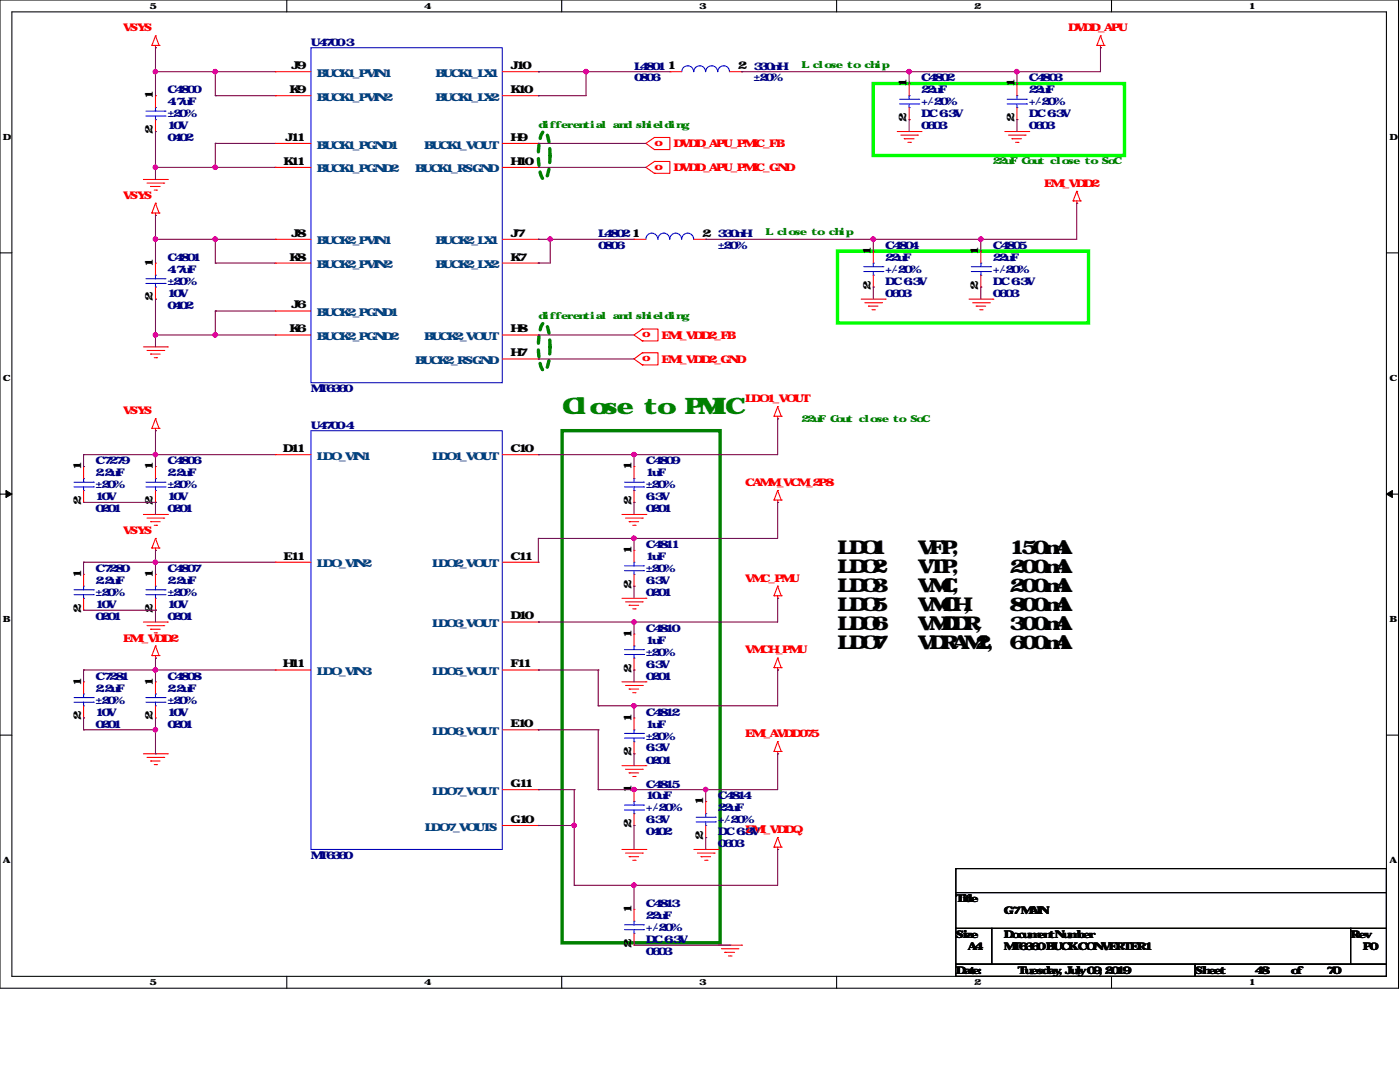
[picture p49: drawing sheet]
<svg xmlns="http://www.w3.org/2000/svg" width="279mm" height="216mm" viewBox="0 0 279 216" stroke-linecap="round" stroke-linejoin="round" font-family="sans-serif">
<defs><g id="words">
<g font-size="4.5" fill="#008000">
<text x="112.2" y="82.5">Close to PM</text>
<text x="142" y="82.5">IC</text>
</g>
<g font-size="3.8">
<text x="167.1" y="110.5">LDO1</text>
<text x="183.2" y="110.5">VFP,</text>
<text x="201.5" y="110.5">150m</text>
<text x="210.7" y="110.5">A</text>
<text x="167.1" y="114.3">LDO2</text>
<text x="167.1" y="118.2">LDO3</text>
<text x="183.2" y="114.3">VTP,</text>
<text x="183.2" y="118.2">VMC,</text>
<text x="201.5" y="114.3">200m</text>
<text x="201.5" y="118.2">200m</text>
<text x="210.7" y="114.3">A</text>
<text x="210.7" y="118.2">A</text>
<text x="167.1" y="122">LDO5</text>
<text x="167.1" y="125.8">LDO6</text>
<text x="183.2" y="122">VMCH,</text>
<text x="183.2" y="125.8">VMDDR,</text>
<text x="201.5" y="122">800m</text>
<text x="201.5" y="125.8">300m</text>
<text x="210.7" y="122">A</text>
<text x="210.7" y="125.8">A</text>
<text x="167.1" y="129.6">LDO7</text>
<text x="183.2" y="129.6">VDRAM2, 600m</text>
<text x="210.7" y="129.6">A</text>
</g>
<g font-size="2.2">
<text x="58.1" y="13.8">J9</text>
<text x="101.9" y="13.8">J10</text>
<text x="133.2" y="13.8">1</text>
<text x="147.3" y="13.8">2</text>
<text x="180.9" y="17.4" transform="rotate(-90 180.9 17.4)">1</text>
<text x="202.4" y="17.4" transform="rotate(-90 202.4 17.4)">1</text>
<text x="30.5" y="19.8" transform="rotate(-90 30.5 19.8)">1</text>
<text x="57.8" y="18.6">K9</text>
<text x="101.9" y="18.6">K10</text>
<text x="30.5" y="26.8" transform="rotate(-90 30.5 26.8)">2</text>
<text x="56.9" y="28.1">J11</text>
<text x="101.9" y="28.1">H9</text>
<text x="180.9" y="24.3" transform="rotate(-90 180.9 24.3)">2</text>
<text x="202.4" y="24.3" transform="rotate(-90 202.4 24.3)">2</text>
<text x="56.6" y="32.9">K11</text>
<text x="101.9" y="32.9">H10</text>
<text x="58.1" y="47.2">J8</text>
<text x="101.9" y="47.2">J7</text>
<text x="126.1" y="47.2">1</text>
<text x="140.1" y="47.2">2</text>
<text x="30.5" y="53.3" transform="rotate(-90 30.5 53.3)">1</text>
<text x="57.8" y="52">K8</text>
<text x="101.9" y="52">K7</text>
<text x="173.8" y="50.8" transform="rotate(-90 173.8 50.8)">1</text>
<text x="195.2" y="50.8" transform="rotate(-90 195.2 50.8)">1</text>
<text x="173.8" y="57.8" transform="rotate(-90 173.8 57.8)">2</text>
<text x="195.2" y="57.8" transform="rotate(-90 195.2 57.8)">2</text>
<text x="30.5" y="60.2" transform="rotate(-90 30.5 60.2)">2</text>
<text x="58.1" y="61.6">J6</text>
<text x="57.8" y="66.3">K6</text>
<text x="101.9" y="66.3">H8</text>
<text x="101.9" y="71.1">H7</text>
<text x="16.2" y="93.9" transform="rotate(-90 16.2 93.9)">1</text>
<text x="30.5" y="93.9" transform="rotate(-90 30.5 93.9)">1</text>
<text x="56.5" y="90.2">D11</text>
<text x="101.9" y="90.2">C10</text>
<text x="126" y="93.9" transform="rotate(-90 126 93.9)">1</text>
<text x="16.2" y="100.8" transform="rotate(-90 16.2 100.8)">2</text>
<text x="30.5" y="100.8" transform="rotate(-90 30.5 100.8)">2</text>
<text x="126" y="100.8" transform="rotate(-90 126 100.8)">2</text>
<text x="56.6" y="111.7">E11</text>
<text x="101.9" y="111.7">C11</text>
<text x="126" y="110.5" transform="rotate(-90 126 110.5)">1</text>
<text x="16.2" y="115.3" transform="rotate(-90 16.2 115.3)">1</text>
<text x="30.5" y="115.3" transform="rotate(-90 30.5 115.3)">1</text>
<text x="126" y="117.5" transform="rotate(-90 126 117.5)">2</text>
<text x="16.2" y="122.3" transform="rotate(-90 16.2 122.3)">2</text>
<text x="30.5" y="122.3" transform="rotate(-90 30.5 122.3)">2</text>
<text x="101.9" y="123.6">D10</text>
<text x="126" y="127.3" transform="rotate(-90 126 127.3)">1</text>
<text x="16.2" y="136.8" transform="rotate(-90 16.2 136.8)">1</text>
<text x="30.5" y="136.8" transform="rotate(-90 30.5 136.8)">1</text>
<text x="56.5" y="133.2">H11</text>
<text x="101.9" y="133.2">F11</text>
<text x="126" y="134.2" transform="rotate(-90 126 134.2)">2</text>
<text x="16.2" y="143.7" transform="rotate(-90 16.2 143.7)">2</text>
<text x="30.5" y="143.7" transform="rotate(-90 30.5 143.7)">2</text>
<text x="126" y="144" transform="rotate(-90 126 144)">1</text>
<text x="101.9" y="145.1">E10</text>
<text x="126" y="150.9" transform="rotate(-90 126 150.9)">2</text>
<text x="101.9" y="157.1">G11</text>
<text x="126" y="158.3" transform="rotate(-90 126 158.3)">1</text>
<text x="140.3" y="160.7" transform="rotate(-90 140.3 160.7)">1</text>
<text x="101.9" y="164.2">G10</text>
<text x="126" y="165.2" transform="rotate(-90 126 165.2)">2</text>
<text x="140.3" y="167.6" transform="rotate(-90 140.3 167.6)">2</text>
<text x="126" y="182.2" transform="rotate(-90 126 182.2)">1</text>
<text x="126" y="189.1" transform="rotate(-90 126 189.1)">2</text>
</g>
<g font-size="2.2" fill="#004080">
<text x="63.2" y="15.3">BUCK1_PVIN1</text>
<text x="86.9" y="15.3">BUCK1_LX1</text>
<text x="63.2" y="20.1">BUCK1_PVIN2</text>
<text x="86.9" y="20.1">BUCK1_LX2</text>
<text x="63.2" y="29.6">BUCK1_PGND1</text>
<text x="84.7" y="29.6">BUCK1_VOUT</text>
<text x="63.2" y="34.4">BUCK1_PGND2</text>
<text x="82.8" y="34.4">BUCK1_RSGND</text>
<text x="63.2" y="53.5">BUCK2_PVIN2</text>
<text x="63.2" y="48.8">BUCK2_PVIN1</text>
<text x="86.9" y="48.8">BUCK2_LX1</text>
<text x="86.9" y="53.5">BUCK2_LX2</text>
<text x="63.2" y="63.1">BUCK2_PGND1</text>
<text x="63.2" y="67.9">BUCK2_PGND2</text>
<text x="84.7" y="67.9">BUCK2_VOUT</text>
<text x="82.8" y="72.6">BUCK2_RSGND</text>
<text x="63.2" y="91.7">LDO_VIN1</text>
<text x="86.2" y="91.7">LDO1_VOUT</text>
<text x="63.2" y="113.2">LDO_VIN2</text>
<text x="86.2" y="113.2">LDO2_VOUT</text>
<text x="86.2" y="125.1">LDO3_VOUT</text>
<text x="63.2" y="134.7">LDO_VIN3</text>
<text x="86.2" y="134.7">LDO5_VOUT</text>
<text x="86.2" y="146.6">LDO6_VOUT</text>
<text x="86.2" y="158.6">LDO7_VOUT</text>
<text x="84.8" y="165.7">LDO7_VOUTS</text>
</g>
<g font-size="2.1" fill="#f00">
<text x="24.6" y="6.2">VSYS</text>
<text x="213.2" y="6.2">DVDD_APU</text>
<text x="130.6" y="29.1">o</text>
<text x="134.4" y="29.4">DVDD_APU_PMIC_FB</text>
<text x="130.6" y="33.9">o</text>
<text x="134.4" y="34.2">DVDD_APU_PMIC_GND</text>
<text x="24.6" y="39.7">VSYS</text>
<text x="208.4" y="37.3">EMI_VDD2</text>
<text x="128.2" y="67.3">o</text>
<text x="132" y="67.6">EMI_VDD2_FB</text>
<text x="128.2" y="72.1">o</text>
<text x="132" y="72.3">EMI_VDD2_GND</text>
<text x="24.6" y="82.6">VSYS</text>
<text x="148.7" y="80.3">LDO1_VOUT</text>
<text x="148.7" y="96.9">CAMM_VCM_2P8</text>
<text x="24.6" y="106.5">VSYS</text>
<text x="148.7" y="116.1">VMC_PMU</text>
<text x="24.6" y="128">EMI_VDD2</text>
<text x="148.7" y="130.4">VMCH_PMU</text>
<text x="148.7" y="147.1">EMI_AVDD075</text>
<text x="148.7" y="166.2">EMI_VDDQ</text>
</g>
<g font-size="2.1" fill="#000080">
<text x="62.1" y="9.1">U4700-3</text>
<text x="126.5" y="13.9">L4801</text>
<text x="126.5" y="16.3">0806</text>
<text x="150.4" y="16.3">±20%</text>
<text x="150.4" y="13.9">330nH</text>
<text x="183.8" y="16.3">C4802</text>
<text x="205.3" y="16.3">C4803</text>
<text x="33.4" y="18.6">C4800</text>
<text x="33.4" y="21">4.7uF</text>
<text x="33.4" y="23.4">±20%</text>
<text x="183.8" y="18.6">22uF</text>
<text x="183.8" y="23.4">DC 6.3V</text>
<text x="183.8" y="21">+/-20%</text>
<text x="205.3" y="18.6">22uF</text>
<text x="205.3" y="23.4">DC 6.3V</text>
<text x="205.3" y="21">+/-20%</text>
<text x="33.4" y="28.2">0402</text>
<text x="33.4" y="25.8">10V</text>
<text x="183.8" y="25.8">0603</text>
<text x="205.3" y="25.8">0603</text>
<text x="119.4" y="47.3">L4802</text>
<text x="143.3" y="47.3">330nH</text>
<text x="33.4" y="52.1">C4801</text>
<text x="119.4" y="49.7">0806</text>
<text x="143.3" y="49.7">±20%</text>
<text x="176.7" y="49.7">C4804</text>
<text x="176.7" y="52.1">22uF</text>
<text x="198.2" y="49.7">C4805</text>
<text x="198.2" y="52.1">22uF</text>
<text x="33.4" y="54.4">4.7uF</text>
<text x="33.4" y="59.2">10V</text>
<text x="33.4" y="56.9">±20%</text>
<text x="176.7" y="59.2">0603</text>
<text x="176.7" y="56.9">DC 6.3V</text>
<text x="176.7" y="54.4">+/-20%</text>
<text x="198.2" y="59.2">0603</text>
<text x="198.2" y="56.9">DC 6.3V</text>
<text x="198.2" y="54.4">+/-20%</text>
<text x="33.4" y="61.6">0402</text>
<text x="62.1" y="78.3">MT6360</text>
<text x="62.1" y="85.5">U4700-4</text>
<text x="19.1" y="92.7">C7279</text>
<text x="19.1" y="95">2.2uF</text>
<text x="33.4" y="92.7">C4806</text>
<text x="33.4" y="95">2.2uF</text>
<text x="128.9" y="92.7">C4809</text>
<text x="128.9" y="95">1uF</text>
<text x="19.1" y="99.8">10V</text>
<text x="19.1" y="97.5">±20%</text>
<text x="33.4" y="99.8">10V</text>
<text x="33.4" y="97.5">±20%</text>
<text x="128.9" y="99.8">6.3V</text>
<text x="128.9" y="97.5">±20%</text>
<text x="19.1" y="102.2">0201</text>
<text x="33.4" y="102.2">0201</text>
<text x="128.9" y="102.2">0201</text>
<text x="128.9" y="109.4">C4811</text>
<text x="128.9" y="111.8">1uF</text>
<text x="19.1" y="114.1">C7280</text>
<text x="19.1" y="116.5">2.2uF</text>
<text x="19.1" y="118.9">±20%</text>
<text x="33.4" y="114.1">C4807</text>
<text x="33.4" y="116.5">2.2uF</text>
<text x="33.4" y="118.9">±20%</text>
<text x="128.9" y="118.9">0201</text>
<text x="128.9" y="116.5">6.3V</text>
<text x="128.9" y="114.1">±20%</text>
<text x="19.1" y="123.7">0201</text>
<text x="19.1" y="121.3">10V</text>
<text x="33.4" y="123.7">0201</text>
<text x="33.4" y="121.3">10V</text>
<text x="128.9" y="126.1">C4810</text>
<text x="128.9" y="128.5">1uF</text>
<text x="128.9" y="130.9">±20%</text>
<text x="19.1" y="135.6">C7281</text>
<text x="33.4" y="135.6">C4808</text>
<text x="128.9" y="135.6">0201</text>
<text x="128.9" y="133.3">6.3V</text>
<text x="19.1" y="138">2.2uF</text>
<text x="19.1" y="142.8">10V</text>
<text x="19.1" y="140.4">±20%</text>
<text x="33.4" y="138">2.2uF</text>
<text x="33.4" y="142.8">10V</text>
<text x="33.4" y="140.4">±20%</text>
<text x="128.9" y="142.8">C4812</text>
<text x="19.1" y="145.2">0201</text>
<text x="33.4" y="145.2">0201</text>
<text x="128.9" y="145.2">1uF</text>
<text x="128.9" y="149.9">6.3V</text>
<text x="128.9" y="147.6">±20%</text>
<text x="128.9" y="152.4">0201</text>
<text x="128.9" y="157.1">C4815</text>
<text x="128.9" y="159.5">10uF</text>
<text x="128.9" y="161.9">+/-20%</text>
<text x="143.3" y="159.5">C4814</text>
<text x="143.3" y="161.9">22uF</text>
<text x="128.9" y="166.7">0402</text>
<text x="128.9" y="164.3">6.3V</text>
<text x="143.3" y="166.7">DC 6.3V</text>
<text x="143.3" y="164.3">+/-20%</text>
<text x="62.1" y="171.4">MT6360</text>
<text x="143.3" y="169.1">0603</text>
<text x="128.9" y="181">C4813</text>
<text x="128.9" y="183.4">22uF</text>
<text x="128.9" y="185.8">+/-20%</text>
<text x="128.9" y="190.5">0603</text>
<text x="128.9" y="188.2">DC 6.3V</text>
</g>
<g font-size="2.1">
<text x="190.8" y="180">Title</text>
<text x="200.3" y="182.4">G7 MAIN</text>
<text x="190.8" y="187.2">Size</text>
<text x="193.1" y="189.6">A4</text>
<text x="200.3" y="187.2">Document Number</text>
<text x="200.3" y="189.6">MT6360 BUCK CONVERTER1</text>
<text x="269.5" y="187.2">Rev</text>
<text x="271.9" y="189.6">P0</text>
<text x="190.8" y="194.4">Date:</text>
<text x="203.2" y="194.4">Tuesday, July 09, 2019</text>
<text x="238.5" y="194.4">Sheet</text>
<text x="250.4" y="194.4">48</text>
<text x="257.6" y="194.4">of</text>
<text x="264.7" y="194.4">70</text>
</g>
<g font-size="1.9" fill="#008000">
<text x="159.9" y="13.5">L close to chip</text>
<text x="107.4" y="25.5">differential and shielding</text>
<text x="198.2" y="32.6">22uF Cout close to SoC</text>
<text x="152.8" y="46.9">L close to chip</text>
<text x="107.4" y="63.7">differential and shielding</text>
<text x="159.9" y="84.2">22uF Cout close to SoC</text>
</g>
<g font-size="1.7">
<text x="29.8" y="1.8">5</text>
<text x="84.7" y="1.8">4</text>
<text x="139.5" y="1.8">3</text>
<text x="194.4" y="1.8">2</text>
<text x="249.3" y="1.8">1</text>
<text x=".6" y="27.9">D</text>
<text x="277.3" y="27.9">D</text>
<text x=".6" y="76">C</text>
<text x="277.3" y="76">C</text>
<text x=".6" y="124.2">B</text>
<text x="277.3" y="124.2">B</text>
<text x=".6" y="172.3">A</text>
<text x="277.3" y="172.3">A</text>
<text x="29.8" y="196.6">5</text>
<text x="84.7" y="196.6">4</text>
<text x="139.5" y="196.6">3</text>
<text x="194.4" y="196.6">2</text>
<text x="249.3" y="196.6">1</text>
</g>
</g></defs>
<path d="M0 0h279.1v197.2h-279.1zM2.4 2.4h274.3v192.4h-274.3z" fill="none" stroke="#000" stroke-width=".21"/>
<g fill="#fff">
<path d="M29.8 .3h.9v1.9h-.9z"/>
<path d="M29.8 195.1h.9v1.9h-.9z"/>
</g>
<path d="M57.2 0v2.4M57.2 194.8v2.4" fill="none" stroke="#000" stroke-width=".21"/>
<g fill="#fff">
<path d="M84.7 .3h.9v1.9h-.9z"/>
<path d="M84.7 195.1h.9v1.9h-.9z"/>
</g>
<path d="M112.1 0v2.4M112.1 194.8v2.4" fill="none" stroke="#000" stroke-width=".21"/>
<g fill="#fff">
<path d="M139.5 .3h1v1.9h-1z"/>
<path d="M139.5 195.1h1v1.9h-1z"/>
</g>
<path d="M167 0v2.4M167 194.8v2.4" fill="none" stroke="#000" stroke-width=".21"/>
<g fill="#fff">
<path d="M194.4 .3h.9v1.9h-.9z"/>
<path d="M194.4 195.1h.9v1.9h-.9z"/>
</g>
<path d="M221.8 0v2.4M221.8 194.8v2.4" fill="none" stroke="#000" stroke-width=".21"/>
<g fill="#fff">
<path d="M249.3 .3h.9v1.9h-.9z"/>
<path d="M249.3 195.1h.9v1.9h-.9z"/>
<path d="M.6 26.4h1.2v1.9h-1.2z"/>
<path d="M277.3 26.4h1.2v1.9h-1.2z"/>
<path d="M.6 74.5h1.2v1.9h-1.2z"/>
<path d="M277.3 74.5h1.2v1.9h-1.2z"/>
</g>
<path d="M0 50.5h2.4M276.7 50.5h2.4" fill="none" stroke="#000" stroke-width=".21"/>
<g fill="#fff">
<path d="M.6 122.6h1.1v1.9h-1.1z"/>
<path d="M277.3 122.6h1.1v1.9h-1.1z"/>
</g>
<path d="M0 98.6h2.4M276.7 98.6h2.4" fill="none" stroke="#000" stroke-width=".21"/>
<path d="M1.2 97.9l1.2 .7-1.2 .7zM276.7 98.6l1.2-.7v1.4z" fill="#000" stroke="#000" stroke-width=".2"/>
<g fill="#fff">
<path d="M.6 170.7h1.1v1.9h-1.1z"/>
<path d="M277.3 170.7h1.1v1.9h-1.1z"/>
</g>
<path d="M0 146.7h2.4M276.7 146.7h2.4M190.8 173.3h85.9v4.8h-85.9zM190.8 178.1h85.9v7.2h-85.9zM190.8 185.3h7.1v7.1h-7.1zM190.8 192.4h47.7v2.4h-47.7zM197.9 185.3h71.6v7.1h-71.6zM238.5 192.4h38.2v2.4h-38.2zM269.5 185.3h7.2v7.1h-7.2z" fill="none" stroke="#000" stroke-width=".21"/>
<path d="M174.3 16.7h50.1v14.3h-50.1zM167.1 50.1h50.2v14.3h-50.2z" fill="none" stroke="#0f0" stroke-width=".68"/>
<path d="M108.4 26.3l.2-.1a1.59 1.59 0 0 1 .8 1.4 14.5 14.5 0 0 1-.3 7.8l-.5 .4a1.59 1.59 0 0 1-.8-1.4 14.5 14.5 0 0 1 .4-7.8zM108.4 64.5l.2-.1a1.59 1.59 0 0 1 .8 1.4 14.5 14.5 0 0 1-.3 7.8l-.5 .4a1.59 1.59 0 0 1-.8-1.4 14.5 14.5 0 0 1 .4-7.8z" fill="none" stroke="#008000" stroke-width=".68" stroke-dasharray="1.4"/>
<path d="M112.2 85.9h31.5v102.2h-31.5z" fill="none" stroke="#008000" stroke-width=".68"/>
<g fill="none" stroke="#f00" stroke-width=".21">
<path d="M30.3 9.1h.1M30.3 9.1h1.4M31 9.5h.1M31 7.2h.1M31 19.1h.1M31 9.1v.4M31 19.1v2.4M31 7.2l.7 1.9M31 7.2l-.7 1.9M31.7 9.1h.1M54.9 14.3h.1M54.9 19.1h.1"/>
<path d="M54.9 14.3h7.2M54.9 19.1h7.2M100.2 14.3h7.2M100.2 19.1h7.2M107.4 14.3h.1M107.4 19.1h.1M133.7 14.3h.1M133.7 14.3h2.4M145.6 14.3h2.4M148 14.3h.1M181.4 16.7h.1M181.4 16.7v2.4"/>
<path d="M202.9 16.7h.1M202.9 16.7v2.4M218.9 9.1h.1M218.9 9.1h1.4M219.6 9.5h.1M219.6 7.2h.1M219.6 9.1v.4M219.6 7.2l.7 1.9M219.6 7.2l-.7 1.9M220.3 9.1h.1M28.6 35.8h4.8M29.3 36.5h3.4"/>
<path d="M30.1 37.2h.1M30.1 37.2h1.9M30.8 37.9h.4M31 26.2h.1M31 23.9v2.3M31.2 37.9h.1M32.7 36.5h.1M33.4 35.8h.1M54.9 33.4h.1M54.9 28.6h.1M54.9 28.6h7.2M54.9 33.4h7.2"/>
<path d="M100.2 28.6h7.2M100.2 33.4h7.2M107.4 28.6h.1M107.4 33.4h.1M130.6 27.4h.1M130.6 29.8h.1M130.6 27.4h3.1v2.4h-3.1M130.6 32.2h.1M130.6 34.6h.1M130.6 32.2h3.1v2.4h-3.1M130.6 27.4l-1.7 1.2 1.7 1.2M130.6 32.2l-1.7 1.2 1.7 1.2"/>
<path d="M179.1 26.2h4.7M179.8 27h3.3M180.5 27.7h.1M180.5 27.7h1.9M181.2 28.4h.5M181.4 23.9h.1M181.4 21.5v2.4M181.7 28.4h.1M183.1 27h.1M183.8 26.2h.1M200.5 26.2h4.8M201.3 27h3.3"/>
<path d="M202 27.7h.1M202 27.7h1.9M202.7 28.4h.5M202.9 23.9h.1M202.9 21.5v2.4M203.2 28.4h.1M204.6 27h.1M205.3 26.2h.1M214.9 38.2h.1M214.9 38.2l.7 1.9M214.9 38.2l-.7 1.9M30.3 42.5h.1"/>
<path d="M30.3 42.5h1.4M31 43h.1M31 40.6h.1M31 52.5h.1M31 59.7h.1M31 42.5v.5M31 52.5v2.4M31 57.3v2.4M31 40.6l.7 1.9M31 40.6l-.7 1.9M31.7 42.5h.1M54.9 52.5h.1"/>
<path d="M54.9 47.8h.1M54.9 52.5h7.2M54.9 47.8h7.2M100.2 52.5h7.2M100.2 47.8h7.2M107.4 47.8h.1M107.4 52.5h.1M126.5 47.8h.1M126.5 47.8h2.4M138.5 47.8h2.3M140.8 47.8h.1M171.9 59.7h4.8"/>
<path d="M174.3 50.1h.1M174.3 57.3h.1M174.3 50.1v2.4M174.3 54.9v2.4M176.7 59.7h.1M193.4 59.7h4.8M195.7 50.1h.1M195.7 57.3h.1M195.7 50.1v2.4M195.7 54.9v2.4M198.2 59.7h.1M214.2 40.1h.1"/>
<path d="M214.2 40.1h1.4M214.9 40.6h.1M214.9 40.1v.5M215.6 40.1h.1M28.6 69.2h4.8M29.3 69.9h3.4M30.1 70.7h.1M30.1 70.7h1.9M30.8 71.4h.4M31.2 71.4h.1M32.7 69.9h.1M33.4 69.2h.1"/>
<path d="M54.9 62.1h.1M54.9 66.8h.1M54.9 66.8h7.2M54.9 62.1h7.2M100.2 66.8h7.2M100.2 71.6h7.2M107.4 66.8h.1M107.4 71.6h.1M128.2 65.7h.1M128.2 68h.1M128.2 65.7h3.1v2.3h-3.1M128.2 70.4h.1"/>
<path d="M128.2 72.8h.1M128.2 70.4h3.1v2.4h-3.1M128.2 65.7l-1.7 1.1 1.7 1.2M128.2 70.4l-1.7 1.2 1.7 1.2M172.6 60.4h3.3M173.3 61.1h.1M173.3 61.1h1.9M174 61.8h.5M174.5 61.8h.1M175.9 60.4h.1M194.1 60.4h3.3M194.8 61.1h.1"/>
<path d="M194.8 61.1h1.9M195.5 61.8h.5M196 61.8h.1M197.4 60.4h.1M16.7 93.1h.1M16.7 93.1v2.4M16.7 97.9v2.3M30.3 85.5h.1M30.3 85.5h1.4M31 85.9h.1M31 83.6h.1M31 93.1h.1"/>
<path d="M31 85.5v.4M31 93.1v2.4M31 97.9v2.3M31 83.6l.7 1.9M31 83.6l-.7 1.9M31.7 85.5h.1M54.9 90.7h.1M54.9 90.7h7.2M100.2 90.7h7.2M107.4 90.7h.1M126.5 93.1h.1M126.5 93.1v2.4"/>
<path d="M126.5 97.9v2.3M154.5 83.1h.1M154.5 99.8h.1M154.5 83.1h1.4M154.5 99.8h1.4M155.2 83.6h.1M155.2 81.2h.1M155.2 97.9h.1M155.2 83.1v.5M155.2 99.8v.4M155.2 81.2l.7 1.9M155.2 81.2l-.7 1.9"/>
<path d="M155.2 97.9l.7 1.9M155.2 97.9l-.7 1.9M155.9 83.1h.1M155.9 99.8h.1M16.7 100.2h.1M16.7 114.6h.1M16.7 114.6v2.4M16.7 119.4v2.4M28.6 102.7h4.8M29.3 103.4h3.4M30.1 104.1h.1M30.1 104.1h1.9"/>
<path d="M30.3 109.3h.1M30.3 109.3h1.4M30.8 104.8h.4M31 109.8h.1M31 107.4h.1M31 100.2h.1M31 114.6h.1M31 109.3v.5M31 114.6v2.4M31 119.4v2.4M31 107.4l.7 1.9M31 107.4l-.7 1.9"/>
<path d="M31.2 104.8h.1M31.7 109.3h.1M32.7 103.4h.1M33.4 102.7h.1M54.9 112.2h.1M54.9 112.2h7.2M100.2 112.2h7.2M107.4 112.2h.1M124.1 102.7h4.8M124.1 119.4h4.8M124.8 103.4h3.4M125.6 104.1h.1"/>
<path d="M125.6 104.1h1.9M126.3 104.8h.4M126.5 109.8h.1M126.5 117h.1M126.5 100.2h.1M126.5 109.8v2.4M126.5 114.6v2.4M126.7 104.8h.1M128.2 103.4h.1M128.9 102.7h.1M128.9 119.4h.1M154.5 118.9h.1"/>
<path d="M154.5 118.9h1.4M155.2 119.4h.1M155.2 117h.1M155.2 100.2h.1M155.2 118.9v.5M155.2 117l.7 1.9M155.2 117l-.7 1.9M155.9 118.9h.1M16.7 121.8h.1M16.7 136.1h.1M16.7 136.1v2.4M28.6 124.1h4.8"/>
<path d="M29.3 124.8h3.4M30.1 125.6h.1M30.1 125.6h1.9M30.3 130.8h.1M30.3 130.8h1.4M30.8 126.3h.4M31 131.3h.1M31 128.9h.1M31 121.8h.1M31 136.1h.1M31 130.8v.5M31 136.1v2.4"/>
<path d="M31 128.9l.7 1.9M31 128.9l-.7 1.9M31.2 126.3h.1M31.7 130.8h.1M32.7 124.8h.1M33.4 124.1h.1M54.9 133.7h.1M54.9 133.7h7.2M100.2 124.1h7.2M100.2 133.7h7.2M107.4 124.1h.1M107.4 133.7h.1"/>
<path d="M124.1 136.1h4.8M124.8 136.8h3.4M124.8 120.1h3.4M125.6 137.5h.1M125.6 120.8h.1M125.6 137.5h1.9M125.6 120.8h1.9M126.3 138.2h.4M126.3 121.5h.4M126.5 126.5h.1M126.5 133.7h.1M126.5 126.5v2.4"/>
<path d="M126.5 131.3v2.4M126.7 138.2h.1M126.7 121.5h.1M128.2 136.8h.1M128.2 120.1h.1M128.9 136.1h.1M154.5 133.2h.1M154.5 133.2h1.4M155.2 133.7h.1M155.2 131.3h.1M155.2 133.2v.5M155.2 131.3l.7 1.9"/>
<path d="M155.2 131.3l-.7 1.9M155.9 133.2h.1M16.7 143.3h.1M16.7 140.8v2.5M28.6 150.4h4.8M29.3 151.1h3.4M30.1 151.8h.1M30.1 151.8h1.9M30.8 152.6h.4M31 143.3h.1M31 140.8v2.5M31.2 152.6h.1"/>
<path d="M32.7 151.1h.1M33.4 150.4h.1M100.2 145.6h7.2M100.2 157.6h7.2M107.4 145.6h.1M107.4 157.6h.1M124.1 152.8h4.8M124.8 153.5h3.4M125.6 154.2h.1M125.6 154.2h1.9M126.3 154.9h.4M126.5 157.6h.1"/>
<path d="M126.5 143.3h.1M126.5 150.4h.1M126.5 143.3v2.3M126.5 148v2.4M126.5 157.6v2.3M126.7 154.9h.1M128.2 153.5h.1M128.9 152.8h.1M140.8 159.9h.1M140.8 159.9v2.4M154.5 149.9h.1M154.5 149.9h1.4"/>
<path d="M155.2 150.4h.1M155.2 148h.1M155.2 149.9v.5M155.2 148l.7 1.9M155.2 148l-.7 1.9M155.9 149.9h.1M100.2 164.7h7.2M107.4 164.7h.1M124.1 169.5h4.8M124.8 170.2h3.4M125.6 170.9h.1M125.6 170.9h1.9"/>
<path d="M126.3 171.7h.4M126.5 164.7h.1M126.5 162.3v2.4M126.7 171.7h.1M128.2 170.2h.1M128.9 169.5h.1M138.5 169.5h4.8M139.2 170.2h3.3M139.9 170.9h.1M139.9 170.9h1.9M140.6 171.7h.5M140.8 167.1h.1"/>
<path d="M140.8 164.7v2.4M141.1 171.7h.1M142.5 170.2h.1M143.3 169.5h.1M154.5 169h.1M154.5 169h1.4M155.2 169.5h.1M155.2 167.1h.1M155.2 169v.5M155.2 167.1l.7 1.9M155.2 167.1l-.7 1.9M155.9 169h.1"/>
<path d="M126.5 181.4h.1M126.5 188.6h.1M126.5 181.4v2.4M126.5 186.2v2.4M143.3 188.6h4.7M144 189.3h3.3M144.7 190h.1M144.7 190h1.9M145.4 190.8h.5M145.9 190.8h.1M147.3 189.3h.1M148 188.6h.1"/>
</g>
<g fill="none" stroke="#00f" stroke-width=".21">
<path d="M62.1 9.5h38.1v66.9h-38.1zM140.8 14.3a1.19 1.19 0 0 0-1.2-1.2 1.19 1.19 0 0 0-1.2 1.2 1.19 1.19 0 0 0-1.2-1.2 1.19 1.19 0 0 0-1.1 1.2M143.2 14.3a1.19 1.19 0 0 0-1.2-1.2 1.19 1.19 0 0 0-1.2 1.2M145.6 14.3a1.16 1.16 0 0 0-1.2-1.2 1.16 1.16 0 0 0-1.1 1.2M179.5 19.8h3.8M181.4 19.1h.1M181.4 19.1v.7M183.3 19.8h.1M201 19.8h3.9M202.9 19.1h.1M202.9 19.1v.7M204.9 19.8h.1"/>
<path d="M29.1 22.2h3.8M29.1 23.2h3.8M31 21.5h.1M31 23.9h.1M31 21.5v.7M31 23.2v.7M32.9 22.2h.1M32.9 23.2h.1M179.5 20.7h3.8M181.4 21.5h.1M181.4 20.7v.8M183.3 20.7h.1"/>
<path d="M201 20.7h3.9M202.9 21.5h.1M202.9 20.7v.8M204.9 20.7h.1M29.1 55.6h3.8M29.1 56.6h3.8M31 54.9h.1M31 57.3h.1M31 54.9v.7M31 56.6v.7M32.9 55.6h.1M32.9 56.6h.1"/>
<path d="M131.3 47.7a1.19 1.19 0 0 0-1.2-1.2 1.19 1.19 0 0 0-1.2 1.3M133.6 47.7a1.17 1.17 0 0 0-1.1-1.2 1.17 1.17 0 0 0-1.2 1.3M136 47.7a1.17 1.17 0 0 0-1.1-1.2 1.17 1.17 0 0 0-1.2 1.3M138.4 47.7a1.19 1.19 0 0 0-1.2-1.2 1.19 1.19 0 0 0-1.1 1.3M172.4 53.2h3.8M172.4 54.2h3.8M174.3 52.5h.1M174.3 54.9h.1M174.3 52.5v.7M174.3 54.2v.7M176.2 53.2h.1M176.2 54.2h.1"/>
<path d="M193.8 53.2h3.9M193.8 54.2h3.9M195.7 52.5h.1M195.7 54.9h.1M195.7 52.5v.7M195.7 54.2v.7M197.7 53.2h.1M197.7 54.2h.1M14.8 96.2h3.8M14.8 97.2h3.8M16.7 95.5h.1M16.7 97.9h.1"/>
<path d="M16.7 95.5v.7M16.7 97.2v.7M18.6 96.2h.1M18.6 97.2h.1M29.1 96.2h3.8M29.1 97.2h3.8M31 95.5h.1M31 97.9h.1M31 95.5v.7M31 97.2v.7M32.9 96.2h.1M32.9 97.2h.1"/>
<path d="M62.1 85.9h38.1v83.6h-38.1zM124.6 96.2h3.8M124.6 97.2h3.8M126.5 95.5h.1M126.5 97.9h.1M126.5 95.5v.7M126.5 97.2v.7M128.4 96.2h.1M128.4 97.2h.1M14.8 117.7h3.8M14.8 118.7h3.8M16.7 117h.1"/>
<path d="M16.7 119.4h.1M16.7 117v.7M16.7 118.7v.7M18.6 117.7h.1M18.6 118.7h.1M29.1 117.7h3.8M29.1 118.7h3.8M31 117h.1M31 119.4h.1M31 117v.7M31 118.7v.7M32.9 117.7h.1"/>
<path d="M32.9 118.7h.1M124.6 112.9h3.8M124.6 113.9h3.8M126.5 112.2h.1M126.5 114.6h.1M126.5 112.2v.7M126.5 113.9v.7M128.4 112.9h.1M128.4 113.9h.1M14.8 139.2h3.8M16.7 138.5h.1M16.7 138.5v.7"/>
<path d="M18.6 139.2h.1M29.1 139.2h3.8M31 138.5h.1M31 138.5v.7M32.9 139.2h.1M124.6 129.6h3.8M124.6 130.6h3.8M126.5 128.9h.1M126.5 131.3h.1M126.5 128.9v.7M126.5 130.6v.7M128.4 129.6h.1"/>
<path d="M128.4 130.6h.1M14.8 140.1h3.8M16.7 140.8h.1M16.7 140.1v.7M18.6 140.1h.1M29.1 140.1h3.8M31 140.8h.1M31 140.1v.7M32.9 140.1h.1M124.6 146.3h3.8M124.6 147.3h3.8M126.5 159.9h.1"/>
<path d="M126.5 145.6h.1M126.5 148h.1M126.5 145.6v.7M126.5 147.3v.7M126.5 159.9v.8M128.4 146.3h.1M128.4 147.3h.1M124.6 160.7h3.8M124.6 161.6h3.8M126.5 162.3h.1M126.5 161.6v.7M128.4 160.7h.1"/>
<path d="M128.4 161.6h.1M138.9 163.1h3.8M138.9 164h3.8M140.8 162.3h.1M140.8 164.7h.1M140.8 162.3v.8M140.8 164v.7M142.7 163.1h.1M142.7 164h.1M124.6 184.5h3.8M124.6 185.5h3.8M126.5 183.8h.1"/>
<path d="M126.5 186.2h.1M126.5 183.8v.7M126.5 185.5v.7M128.4 184.5h.1M128.4 185.5h.1"/>
</g>
<g fill="none" stroke="#800040" stroke-width=".21">
<path d="M31 9.5h.1M31 14.3h.1M31 14.3h23.9M31 9.5v9.6M43 14.3h.1M43 19.1h.1M43 14.3v4.8M43 19.1h11.9M107.4 14.3h.1M107.4 19.1h.1M107.4 14.3h26.3M117 14.3h.1"/>
<path d="M117 14.3v4.8h-9.6M148 14.3h.1M181.4 14.3h.1M181.4 14.3v2.4M202.9 14.3h.1M202.9 14.3v2.4M219.6 9.5h.1M219.6 9.5v4.8h-71.6M31 26.2h.1M31 33.4h.1M31 33.4h23.9M31 26.2v9.6"/>
<path d="M43 28.6h.1M43 33.4h.1M43 28.6v4.8M43 28.6h11.9M107.4 28.6h.1M107.4 33.4h.1M107.4 28.6h21.5M107.4 33.4h21.5M181.4 23.9h.1M181.4 23.9v2.3M202.9 23.9h.1M202.9 23.9v2.3"/>
<path d="M31 43h.1M31 47.8h.1M31 59.7h.1M31 43v9.5M31 59.7v9.5M31 47.8h23.9M43 47.8h.1M43 52.5h.1M43 47.8v4.7M43 52.5h11.9M107.4 47.8h.1M107.4 52.5h.1"/>
<path d="M107.4 47.8h19.1M109.8 47.8h.1M109.8 47.8v4.7h-2.4M140.8 47.8h.1M174.3 47.8h.1M174.3 57.3h.1M174.3 47.8v2.3M174.3 57.3v2.4M195.7 47.8h.1M195.7 57.3h.1M195.7 47.8v2.3M195.7 57.3v2.4"/>
<path d="M214.9 40.6h.1M214.9 40.6v7.2h-74.1M31 66.8h.1M31 66.8h23.9M43 62.1h.1M43 66.8h.1M43 62.1v4.7M43 62.1h11.9M107.4 66.8h.1M107.4 71.6h.1M107.4 66.8h19.1M107.4 71.6h19.1"/>
<path d="M16.7 90.7h.1M16.7 93.1h.1M16.7 90.7h38.2M16.7 90.7v2.4M31 90.7h.1M31 85.9h.1M31 85.9v7.2M107.4 90.7h.1M126.5 90.7h.1M126.5 90.7v2.4M155.2 83.6h.1M155.2 83.6v7.1h-47.8"/>
<path d="M16.7 112.2h.1M16.7 112.2h38.2M16.7 112.2v2.4M16.7 100.2h14.3M31 100.2h.1M31 112.2h.1M31 109.8h.1M31 100.2v2.5M31 109.8v4.8M107.4 107.4h.1M107.4 107.4v4.8M126.5 100.2h.1"/>
<path d="M126.5 107.4h.1M126.5 117h.1M126.5 100.2v2.5M126.5 107.4v2.4M126.5 117v2.4M155.2 119.4h.1M155.2 100.2h.1M155.2 100.2v7.2h-47.8M155.2 119.4v4.7h-47.8M16.7 133.7h.1M16.7 133.7h38.2M16.7 133.7v2.4"/>
<path d="M16.7 121.8h14.3M31 121.8h.1M31 133.7h.1M31 131.3h.1M31 121.8v2.3M31 131.3v4.8M107.4 124.1h.1M107.4 133.7h.1M107.4 133.7h12M119.4 133.7h.1M119.4 133.7v7.1M126.5 124.1h.1"/>
<path d="M126.5 133.7h.1M126.5 124.1v2.4M126.5 133.7v2.4M155.2 133.7h.1M155.2 133.7v7.1h-35.8M16.7 145.6h.1M16.7 143.3h.1M16.7 145.6h14.3M16.7 143.3v2.3M31 145.6h.1M31 150.4h.1M31 143.3v7.1"/>
<path d="M107.4 157.6h.1M107.4 145.6h.1M107.4 157.6h7.2M107.4 145.6h12M114.6 157.6h.1M114.6 157.6v19.1M119.4 140.8h.1M119.4 145.6h.1M119.4 157.6h.1M119.4 145.6v12M126.5 157.6h.1M126.5 140.8h.1"/>
<path d="M126.5 150.4h.1M126.5 140.8v2.5M126.5 150.4v2.4M140.8 157.6h.1M140.8 157.6v2.3M155.2 150.4h.1M155.2 150.4v7.2h-35.8M107.4 164.7h.1M107.4 164.7h7.2M114.6 176.7h.1M114.6 164.7h.1M126.5 164.7h.1"/>
<path d="M126.5 176.7h.1M126.5 164.7v4.8M126.5 176.7v4.7M140.8 167.1h.1M140.8 167.1v2.4M155.2 169.5h.1M155.2 169.5v7.2h-40.6M126.5 188.6h19.1M145.6 188.6h.1"/>
</g>
<g fill="#f0f" stroke="#f0f" stroke-width=".21">
<circle cx="42.9" cy="14.3" r=".44"/>
<circle cx="31" cy="14.3" r=".44"/>
<circle cx="42.9" cy="33.4" r=".44"/>
<circle cx="31" cy="33.4" r=".44"/>
<circle cx="31" cy="47.7" r=".44"/>
<circle cx="42.9" cy="47.7" r=".44"/>
<circle cx="42.9" cy="66.8" r=".44"/>
<circle cx="31" cy="66.8" r=".44"/>
<circle cx="116.9" cy="14.3" r=".44"/>
<circle cx="181.4" cy="14.3" r=".44"/>
<circle cx="202.9" cy="14.3" r=".46"/>
<circle cx="109.8" cy="47.7" r=".44"/>
<circle cx="174.3" cy="47.7" r=".44"/>
<circle cx="195.8" cy="47.7" r=".46"/>
<circle cx="31" cy="90.7" r=".44"/>
<circle cx="31" cy="112.2" r=".44"/>
<circle cx="31" cy="133.7" r=".44"/>
<circle cx="126.5" cy="90.7" r=".44"/>
<circle cx="126.5" cy="107.4" r=".44"/>
<circle cx="140.8" cy="157.5" r=".44"/>
<circle cx="126.5" cy="176.6" r=".44"/>
<circle cx="126.5" cy="124.1" r=".44"/>
<circle cx="126.5" cy="140.8" r=".44"/>
<circle cx="126.5" cy="157.5" r=".44"/>
<circle cx="114.6" cy="164.7" r=".44"/>
<circle cx="31" cy="145.6" r=".44"/>
</g>
<use href="#words"/>
</svg>
